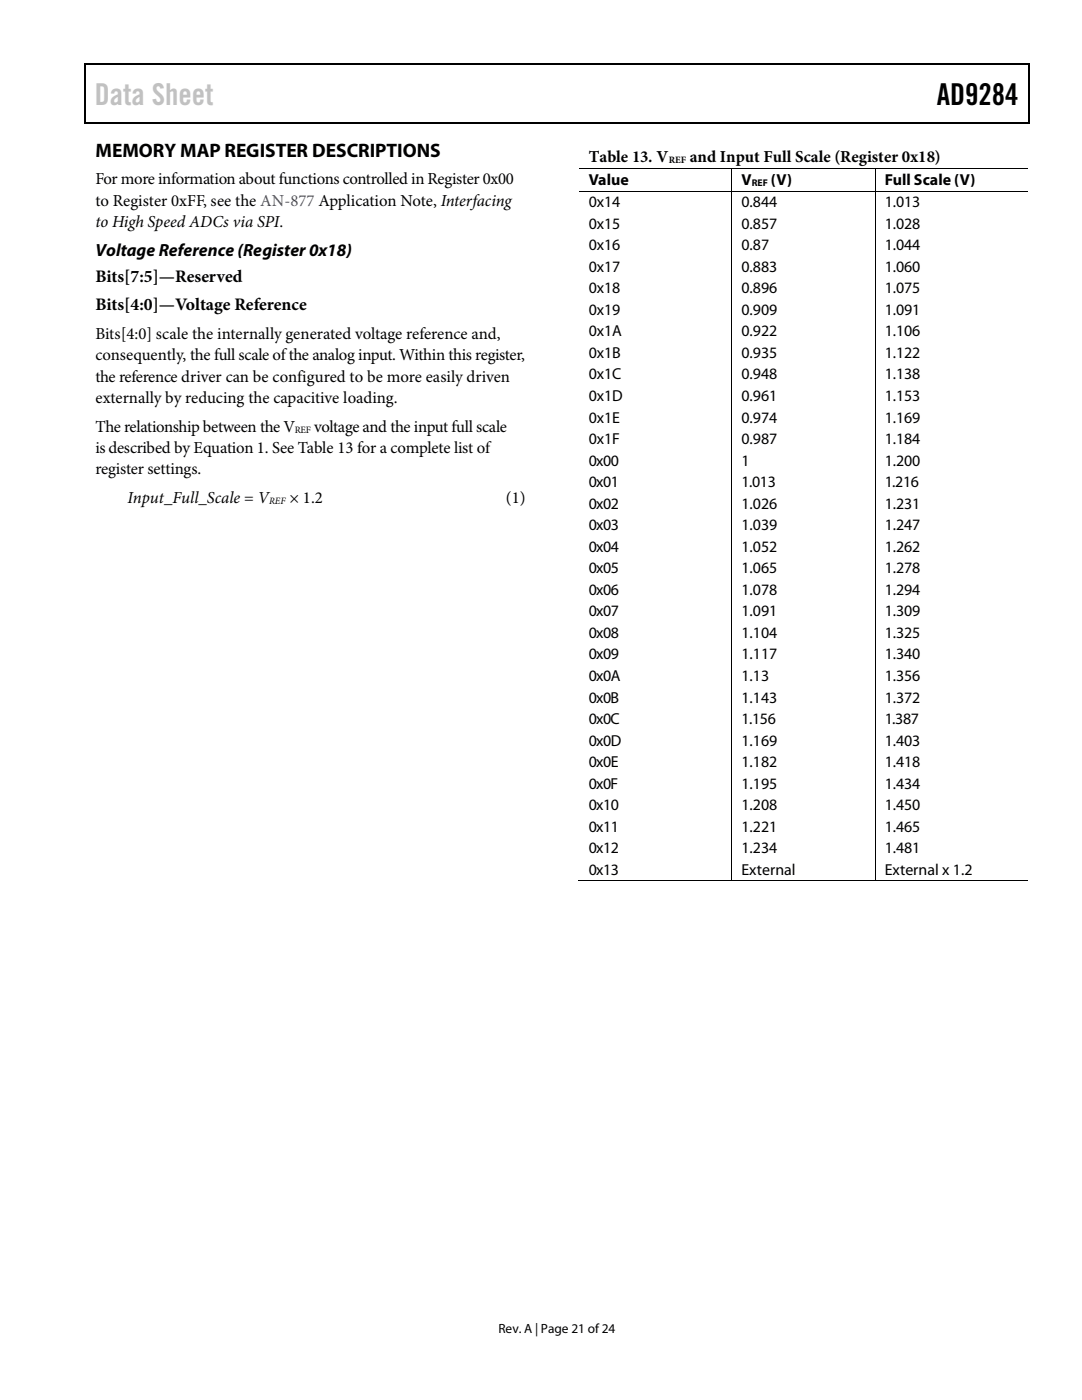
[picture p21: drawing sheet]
<svg xmlns="http://www.w3.org/2000/svg" width="216mm" height="279mm" viewBox="0 0 216 279" stroke-linecap="round" stroke-linejoin="round" font-family="sans-serif">
<defs><g id="words">
<text font-size="6" fill="#c1c1c1" x="18.9" y="20.9">Data Sheet</text>
<text font-size="6" x="186.9" y="20.9">AD9284</text>
<text font-size="3.9" x="19" y="31.3">MEMORY MAP REGISTER DESCRIPTIONS</text>
<g font-size="3.5">
<text x="19" y="51.1">Voltage Reference (Register 0x18)</text>
<text x="19" y="56.3">Bits[7:5]—Reserved</text>
<text x="19" y="61.8">Bits[4:0]—Voltage Reference</text>
</g>
<g font-size="3.3">
<text x="117.5" y="32.3">Table 13. V</text>
<text x="137.6" y="32.3">and Input Full Scale (Register 0x18)</text>
<text x="19" y="36.8">For more information about functions controlled in Register 0x00</text>
<text x="19" y="41.1">to Register 0xFF, see the AN-877 Application Note, Interfacing</text>
<text x="19" y="45.4">to High Speed ADCs via SPI.</text>
<text x="19" y="67.6">Bits[4:0] scale the internally generated voltage reference and,</text>
<text x="19.1" y="71.9">consequently, the full scale of the analog input. Within this register,</text>
<text x="19.1" y="76.2">the reference driver can be configured to be more easily driven</text>
<text x="19.1" y="80.5">externally by reducing the capacitive loading.</text>
<text x="19.1" y="86.1">The relationship between the V</text>
<text x="62.7" y="86.1">voltage and the input full scale</text>
<text x="19.1" y="90.4">is described by Equation 1. See Table 13 for a complete list of</text>
<text x="19.1" y="94.7">register settings.</text>
<text x="25.4" y="100.4">Input_Full_Scale = V</text>
<text x="57.7" y="100.4">× 1.2</text>
<text x="101" y="100.4">(1)</text>
</g>
<g font-size="3.2">
<text x="117.5" y="36.9">Value</text>
<text x="117.5" y="41.4">0x14</text>
<text x="148" y="36.9">V</text>
<text x="148" y="41.4">0.844</text>
<text x="153.8" y="36.9">(V)</text>
<text x="176.5" y="41.4">1.013</text>
<text x="176.5" y="36.9">Full Scale (V)</text>
<text x="117.5" y="45.7">0x15</text>
<text x="148" y="45.7">0.857</text>
<text x="176.5" y="45.7">1.028</text>
<text x="117.5" y="50">0x16</text>
<text x="148" y="50">0.87</text>
<text x="176.5" y="50">1.044</text>
<text x="117.5" y="54.3">0x17</text>
<text x="117.5" y="58.5">0x18</text>
<text x="148" y="54.3">0.883</text>
<text x="148" y="58.5">0.896</text>
<text x="176.5" y="54.3">1.060</text>
<text x="176.5" y="58.5">1.075</text>
<text x="117.5" y="62.9">0x19</text>
<text x="148" y="62.9">0.909</text>
<text x="176.5" y="62.9">1.091</text>
<text x="117.5" y="67.1">0x1A</text>
<text x="117.5" y="71.5">0x1B</text>
<text x="148" y="67.1">0.922</text>
<text x="148" y="71.5">0.935</text>
<text x="176.5" y="67.1">1.106</text>
<text x="176.5" y="71.5">1.122</text>
<text x="117.5" y="75.7">0x1C</text>
<text x="148" y="75.7">0.948</text>
<text x="176.5" y="75.7">1.138</text>
<text x="117.5" y="80.1">0x1D</text>
<text x="148" y="80.1">0.961</text>
<text x="176.5" y="80.1">1.153</text>
<text x="117.5" y="84.3">0x1E</text>
<text x="117.5" y="88.6">0x1F</text>
<text x="148" y="84.3">0.974</text>
<text x="148" y="88.6">0.987</text>
<text x="176.5" y="84.3">1.169</text>
<text x="176.5" y="88.6">1.184</text>
<text x="117.5" y="92.9">0x00</text>
<text x="148" y="92.9">1</text>
<text x="176.5" y="92.9">1.200</text>
<text x="117.5" y="97.2">0x01</text>
<text x="117.5" y="101.5">0x02</text>
<text x="148" y="97.2">1.013</text>
<text x="148" y="101.5">1.026</text>
<text x="176.5" y="97.2">1.216</text>
<text x="176.5" y="101.5">1.231</text>
<text x="117.5" y="105.8">0x03</text>
<text x="148" y="105.8">1.039</text>
<text x="176.5" y="105.8">1.247</text>
<text x="117.5" y="110.1">0x04</text>
<text x="148" y="110.1">1.052</text>
<text x="176.5" y="110.1">1.262</text>
<text x="117.5" y="114.4">0x05</text>
<text x="117.5" y="118.7">0x06</text>
<text x="148" y="114.4">1.065</text>
<text x="148" y="118.7">1.078</text>
<text x="176.5" y="114.4">1.278</text>
<text x="176.5" y="118.7">1.294</text>
<text x="117.5" y="123">0x07</text>
<text x="148" y="123">1.091</text>
<text x="176.5" y="123">1.309</text>
<text x="117.5" y="127.3">0x08</text>
<text x="117.5" y="131.6">0x09</text>
<text x="148" y="127.3">1.104</text>
<text x="148" y="131.6">1.117</text>
<text x="176.5" y="127.3">1.325</text>
<text x="176.5" y="131.6">1.340</text>
<text x="117.5" y="135.9">0x0A</text>
<text x="148" y="135.9">1.13</text>
<text x="176.5" y="135.9">1.356</text>
<text x="117.5" y="140.2">0x0B</text>
<text x="148" y="140.2">1.143</text>
<text x="176.5" y="140.2">1.372</text>
<text x="117.5" y="144.5">0x0C</text>
<text x="117.5" y="148.8">0x0D</text>
<text x="148" y="144.5">1.156</text>
<text x="148" y="148.8">1.169</text>
<text x="176.5" y="144.5">1.387</text>
<text x="176.5" y="148.8">1.403</text>
<text x="117.5" y="153.1">0x0E</text>
<text x="148" y="153.1">1.182</text>
<text x="176.5" y="153.1">1.418</text>
<text x="117.5" y="157.4">0x0F</text>
<text x="117.5" y="161.7">0x10</text>
<text x="148" y="157.4">1.195</text>
<text x="148" y="161.7">1.208</text>
<text x="176.5" y="157.4">1.434</text>
<text x="176.5" y="161.7">1.450</text>
<text x="117.5" y="166">0x11</text>
<text x="148" y="166">1.221</text>
<text x="176.5" y="166">1.465</text>
<text x="117.5" y="170.3">0x12</text>
<text x="148" y="170.3">1.234</text>
<text x="176.5" y="170.3">1.481</text>
<text x="117.5" y="174.6">0x13</text>
<text x="148" y="174.6">External</text>
<text x="176.5" y="174.6">External x 1.2</text>
</g>
<text font-size="2.7" x="99.4" y="266">Rev. A | Page 21 of24</text>
<g font-size="1.9">
<text x="133.4" y="32.5">REF</text>
<text x="150" y="37.1">REF</text>
<text x="58.8" y="86.3">REF</text>
<text x="53.7" y="100.6">REF</text>
</g>
</g></defs>
<g fill="#000">
<path d="M16.9 12.7h.2v1h-.2zM16.9 12.7h.2v.3h-.2zM82.5 12.7h.3v.3h-.3zM205.1 12.7h.3v1h-.3zM205.1 12.7h.3v.3h-.3zM16.9 24.4h.2v.2h-.2zM82.3 24.4h.2v.2h-.2zM146 33.5h.1v.2h-.1zM146 38.1h.1v.1h-.1zM174.5 33.5h.2v.2h-.2zM174.5 38.1h.2v.1h-.2zM205.1 24.4h.3v.2h-.3z"/>
<path d="M146 175.7h.1v.2h-.1zM174.5 175.7h.2v.2h-.2z"/>
</g>
<path d="M17 13.7v10.7M17.1 12.8h65.4M82.8 12.8h122.3M205.2 13.7v10.7M17.1 24.5h188" fill="none" stroke="#000" stroke-width=".25"/>
<g fill="none" stroke="#000" stroke-width=".2">
<path d="M115.6 33.6h30.4M115.6 38.1h30.4M146.1 33.7v4.4M146.1 38.2v137.5M146.1 33.6h28.4M146.1 38.1h28.4M174.6 33.7v4.4M174.6 38.2v137.5M174.7 33.6h30.4M174.7 38.1h30.4M115.3 175.8h30.7M146.1 175.8h28.4"/>
<path d="M174.7 175.8h30.4"/>
</g>
<use href="#words"/>
</svg>
